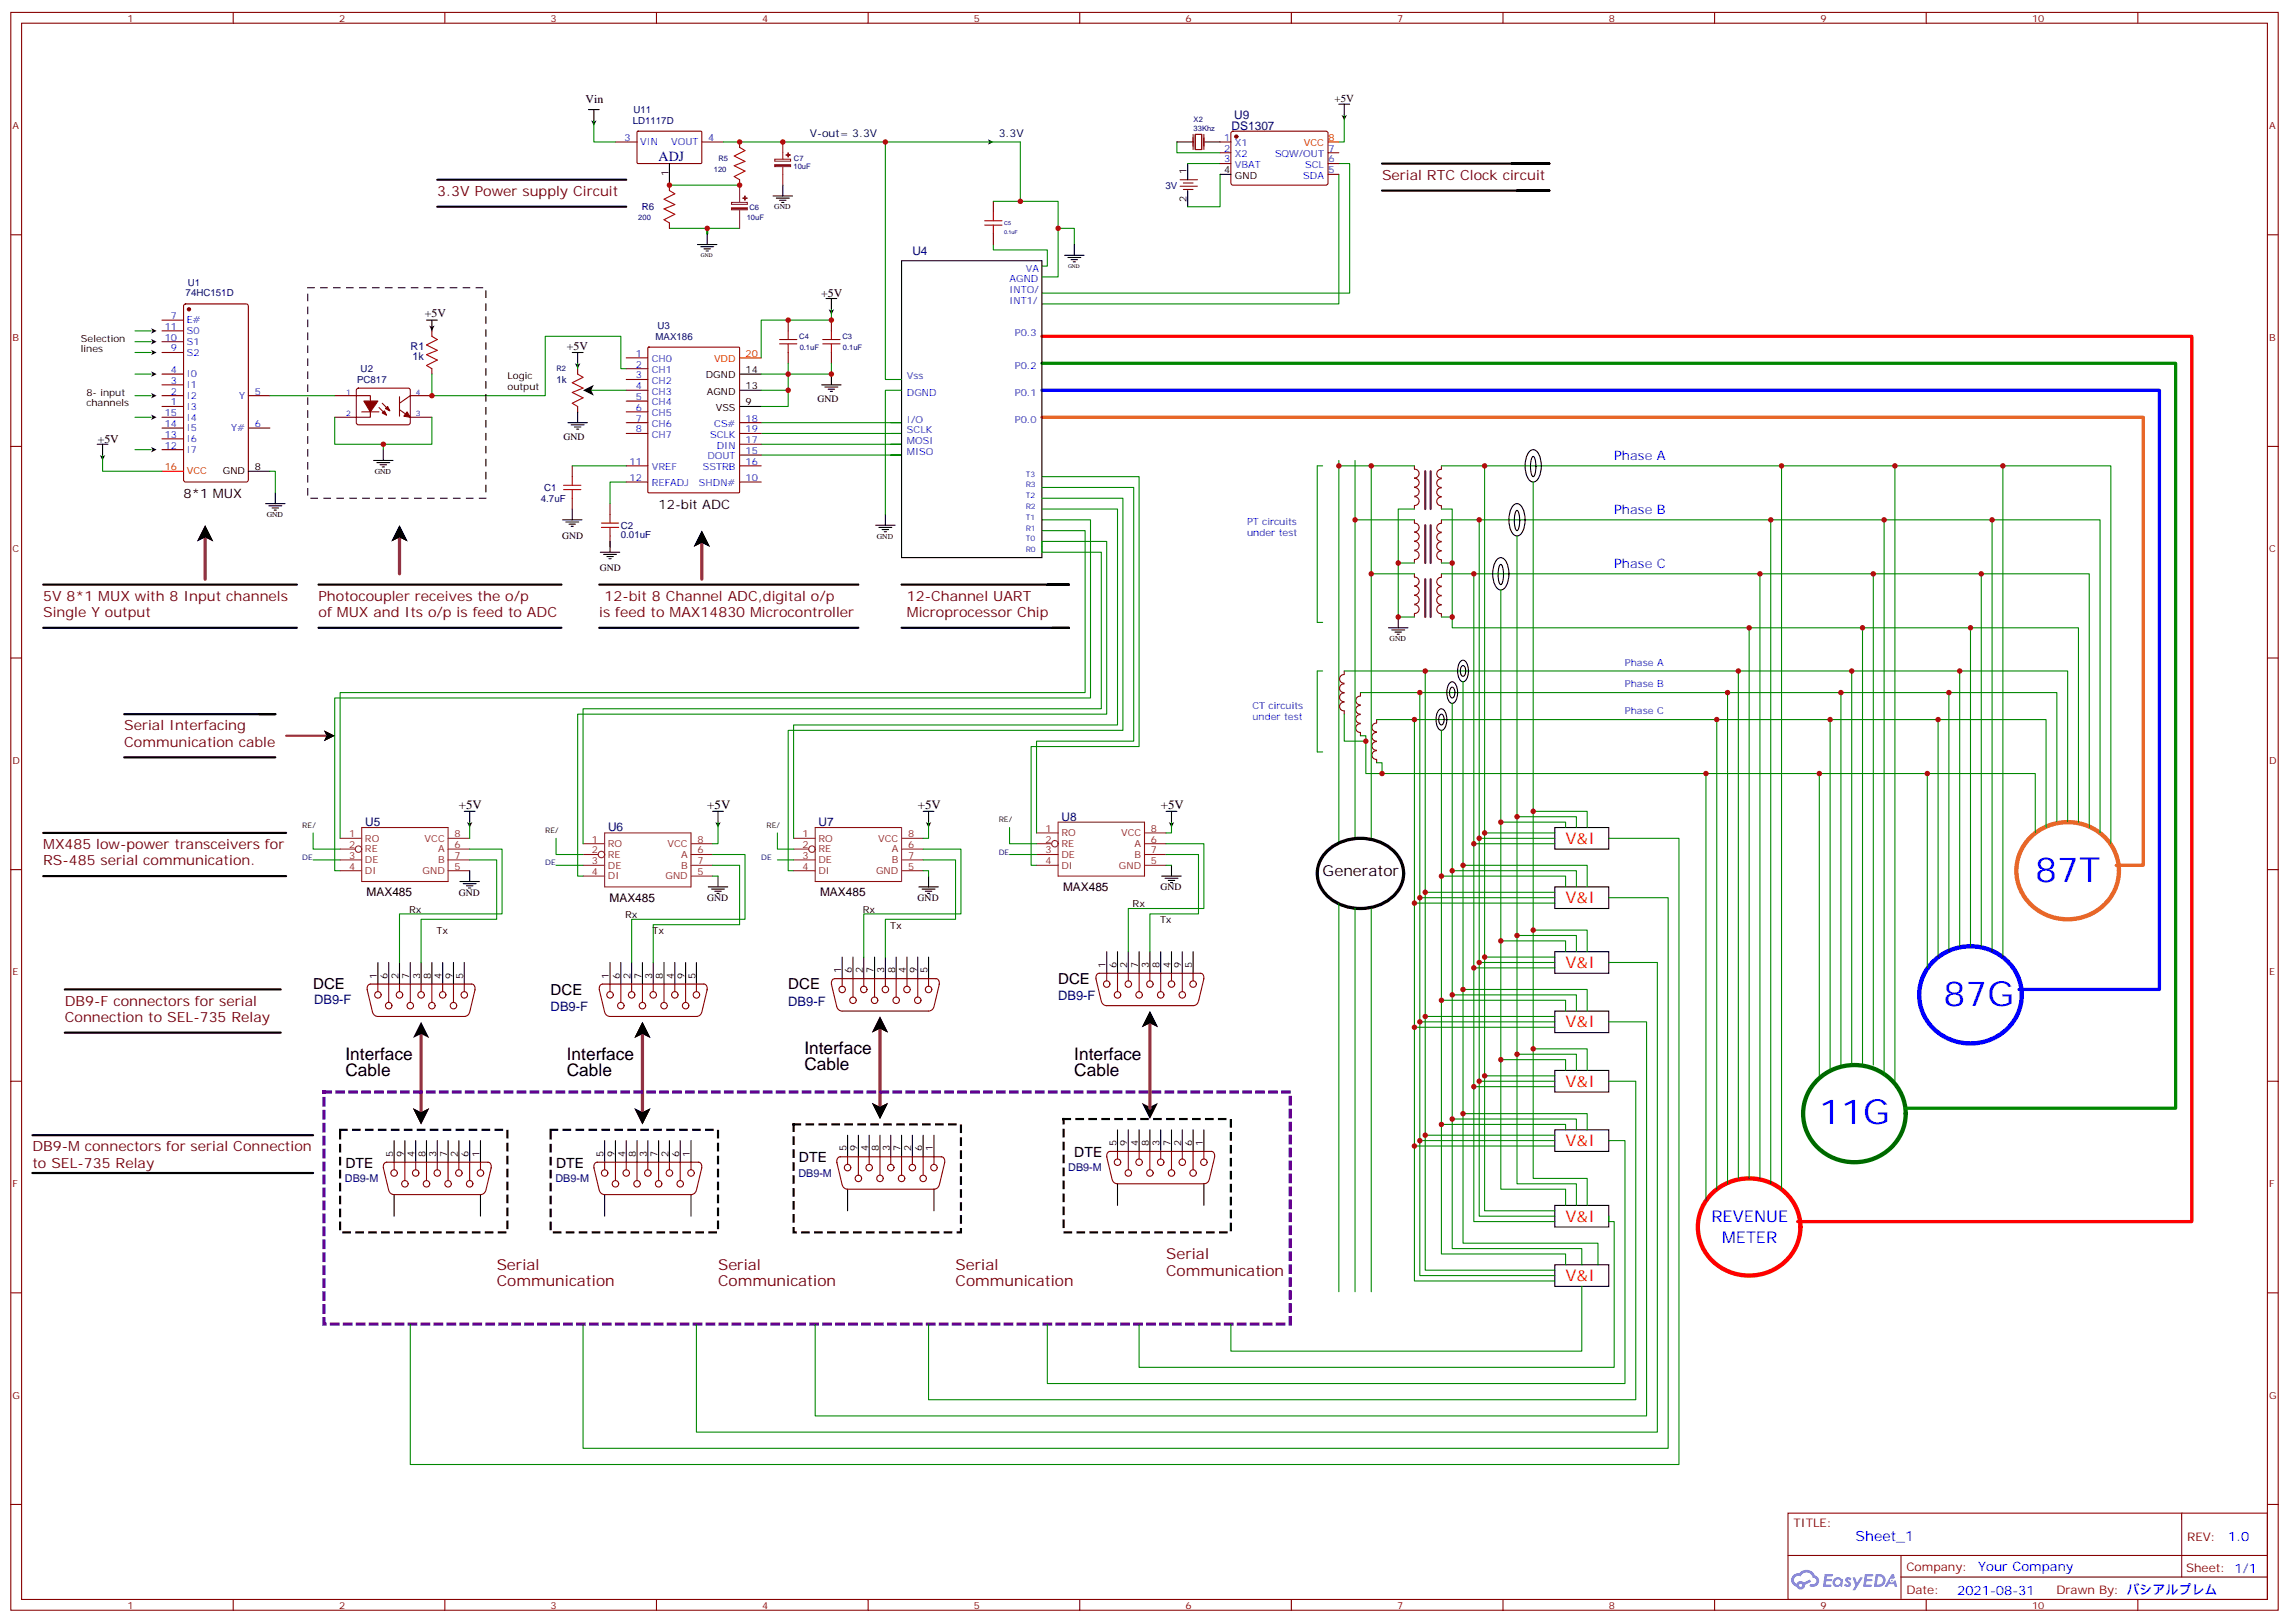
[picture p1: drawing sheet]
<svg xmlns="http://www.w3.org/2000/svg" width="748mm" height="530mm" viewBox="0 0 748 530" stroke-linecap="round" stroke-linejoin="round" font-family="sans-serif">
<defs><g id="words">
<g font-size="11.3" fill="#00f">
<text x="665" y="288">87T</text>
<text x="635" y="328.6">87G</text>
<text x="594.4" y="367.4">11G</text>
</g>
<g font-size="5.6">
<text x="112.9" y="346.3">Interface</text>
<text x="185.2" y="346.3">Interface</text>
<text x="262.8" y="344.5">Interface</text>
<text x="351" y="346.3">Interface</text>
<text x="112.9" y="351.5">Cable</text>
<text x="185.2" y="351.5">Cable</text>
<text x="262.8" y="349.8">Cable</text>
<text x="351" y="351.5">Cable</text>
</g>
<g font-size="5.3" fill="#f03">
<text x="511.5" y="275.7">V&amp;I</text>
<text x="511.5" y="295.1">V&amp;I</text>
<text x="511.5" y="316.3">V&amp;I</text>
<text x="511.5" y="335.7">V&amp;I</text>
<text x="511.5" y="355.1">V&amp;I</text>
<text x="511.5" y="374.5">V&amp;I</text>
<text x="511.5" y="399.2">V&amp;I</text>
<text x="511.5" y="418.6">V&amp;I</text>
</g>
<g font-size="5.3" fill="#00f">
<text x="559.2" y="399.2">REVENUE</text>
<text x="562.7" y="406.2">METER</text>
</g>
<g font-size="4.9">
<text x="432.2" y="286.3">Generator</text>
<text x="102.3" y="323.3">DCE</text>
<text x="257.5" y="323.3">DCE</text>
<text x="345.7" y="321.6">DCE</text>
<text x="179.9" y="325.1">DCE</text>
</g>
<g font-size="4.9" fill="#600">
<text x="381" y="411.5">Serial</text>
<text x="162.3" y="415">Serial</text>
<text x="234.6" y="415">Serial</text>
<text x="312.2" y="415">Serial</text>
<text x="381" y="416.8">Communication</text>
<text x="162.3" y="420.3">Communication</text>
<text x="234.6" y="420.3">Communication</text>
<text x="312.2" y="420.3">Communication</text>
</g>
<text font-size="4.6" fill="#009" x="215.2" y="52.7">ADJ</text>
<g font-size="4.6" fill="#600">
<text x="451.6" y="58.7">Serial RTC Clock circuit</text>
<text x="142.9" y="64">3.3V Power supply Circuit</text>
<text x="14.1" y="196.3">5V 8*1 MUX with 8 Input channels</text>
<text x="104.1" y="196.3">Photocoupler receives the o/p</text>
<text x="197.6" y="196.3">12-bit 8 Channel ADC,digital o/p</text>
<text x="296.3" y="196.3">12-Channel UART</text>
<text x="14.1" y="201.6">Single Y output</text>
<text x="104.1" y="201.6">of MUX and Its o/p is feed to ADC</text>
<text x="195.8" y="201.6">is feed to MAX14830 Microcontroller</text>
<text x="296.3" y="201.6">Microprocessor Chip</text>
<text x="40.6" y="238.7">Serial Interfacing</text>
<text x="40.6" y="243.9">Communication cable</text>
<text x="14.1" y="277.5">MX485 low-power transceivers for</text>
<text x="14.1" y="282.8">RS-485 serial communication.</text>
<text x="21.2" y="328.6">DB9-F connectors for serial</text>
<text x="21.2" y="333.9">Connection to SEL-735 Relay</text>
<text x="10.6" y="376.2">DB9-M connectors for serial Connection</text>
<text x="10.6" y="381.5">to SEL-735 Relay</text>
</g>
<g font-size="4.6">
<text x="112.9" y="381.5">DTE</text>
<text x="181.7" y="381.5">DTE</text>
<text x="261.1" y="379.8">DTE</text>
<text x="351" y="378">DTE</text>
</g>
<text font-size="4.6" fill="#00f" x="606.3" y="503.4">Sheet_1</text>
<g font-size="4.2" fill="#00f">
<text x="527.4" y="150.5">Phase A</text>
<text x="527.4" y="168.1">Phase B</text>
<text x="527.4" y="185.7">Phase C</text>
<text x="728" y="503.7">1.0</text>
<text x="646.4" y="513.2">Your Company</text>
<text x="639.5" y="521">2021-08-31</text>
</g>
<g font-size="4.2">
<text x="60" y="162.8">8*1 MUX</text>
<text x="215.2" y="166.3">12-bit ADC</text>
<text x="149.9" y="264.4">+5V</text>
<text x="231.1" y="264.4">+5V</text>
<text x="299.9" y="264.4">+5V</text>
<text x="379.2" y="264.4">+5V</text>
</g>
<g font-size="4.2" fill="#000080">
<text x="102.6" y="328">DB9-F</text>
<text x="257.5" y="328.6">DB9-F</text>
<text x="345.7" y="326.8">DB9-F</text>
<text x="179.9" y="330.4">DB9-F</text>
</g>
<g font-size="3.9">
<text x="191.3" y="33.5">Vin</text>
<text x="268.3" y="97">+5V</text>
<text x="138.8" y="103.7">+5V</text>
<text x="185.2" y="114.5">+5V</text>
<text x="31.9" y="144.7">+5V</text>
<text x="119.8" y="292.8">MAX485</text>
<text x="268" y="292.8">MAX485</text>
<text x="347.3" y="291.1">MAX485</text>
<text x="199.2" y="294.6">MAX485</text>
</g>
<g font-size="3.9" fill="#000080">
<text x="403.3" y="38.8">U9</text>
<text x="402.4" y="42.3">DS1307</text>
<text x="298.1" y="83.4">U4</text>
<text x="119.3" y="269.9">U5</text>
<text x="267.5" y="269.9">U7</text>
<text x="346.8" y="268.1">U8</text>
<text x="198.7" y="271.6">U6</text>
</g>
<g font-size="3.9" fill="#800">
<text x="586" y="499">TITLE:</text>
<text x="714.6" y="503.7">REV:</text>
<text x="622.9" y="513.2">Company:</text>
<text x="714.2" y="513.8">Sheet: 1/1</text>
<text x="622.9" y="520.9">Date:</text>
<text x="671.9" y="521">Drawn By: バシアルプレム</text>
</g>
<text font-size="3.5" x="436.1" y="33.5">+5V</text>
<g font-size="3.5" fill="#003">
<text x="264.6" y="44.6">V-out= 3.3V</text>
<text x="326.3" y="44.6">3.3V</text>
</g>
<g font-size="3.5" fill="#000080">
<text x="134.2" y="114.3">R1</text>
<text x="134.8" y="117.6">1k</text>
<text x="349.1" y="382.7">DB9-M</text>
<text x="112.7" y="386.3">DB9-M</text>
<text x="181.5" y="386.3">DB9-M</text>
<text x="260.9" y="384.5">DB9-M</text>
</g>
<g font-size="3.2" fill="#800">
<text x="41.6" y="7.1">1</text>
<text x="110.8" y="7.1">2</text>
<text x="179.9" y="7.1">3</text>
<text x="249.1" y="7.1">4</text>
<text x="318.2" y="7.1">5</text>
<text x="387.3" y="7.1">6</text>
<text x="456.5" y="7.1">7</text>
<text x="525.6" y="7.1">8</text>
<text x="594.8" y="7.1">9</text>
<text x="663.9" y="7.1">10</text>
<text x="4.1" y="42.2">A</text>
<text x="741.4" y="42.2">A</text>
<text x="4.1" y="111.3">B</text>
<text x="741.4" y="111.3">B</text>
<text x="4.1" y="180.4">C</text>
<text x="741.4" y="180.4">C</text>
<text x="4.1" y="249.6">D</text>
<text x="741.4" y="249.6">D</text>
<text x="4.1" y="318.7">E</text>
<text x="741.4" y="318.7">E</text>
<text x="4.1" y="387.9">F</text>
<text x="741.4" y="387.9">F</text>
<text x="4.1" y="457">G</text>
<text x="741.4" y="457">G</text>
<text x="41.6" y="525.6">1</text>
<text x="110.8" y="525.6">2</text>
<text x="179.9" y="525.6">3</text>
<text x="249.1" y="525.6">4</text>
<text x="318.2" y="525.6">5</text>
<text x="387.3" y="525.6">6</text>
<text x="456.5" y="525.6">7</text>
<text x="525.6" y="525.6">8</text>
<text x="594.8" y="525.6">9</text>
<text x="663.9" y="525.6">10</text>
</g>
<g font-size="3.2" fill="#000080">
<text x="206.7" y="40.5">LD1117D</text>
<text x="207" y="37">U11</text>
<text x="380.8" y="61.6">3V</text>
<text x="209.7" y="68.7">R6</text>
<text x="61.4" y="93.3">U1</text>
<text x="60.6" y="96.9">74HC151D</text>
<text x="214.9" y="107.5">U3</text>
<text x="214.2" y="111">MAX186</text>
<text x="116.7" y="125.1">PC817</text>
<text x="117.8" y="121.5">U2</text>
<text x="181.8" y="125.1">1k</text>
<text x="177.8" y="160.4">C1</text>
<text x="176.7" y="163.9">4.7uF</text>
<text x="202.8" y="172.8">C2</text>
<text x="202.8" y="175.9">0.01uF</text>
</g>
<g font-size="3.2" fill="#00f">
<text x="204" y="46">3</text>
<text x="209.2" y="47.4">VIN</text>
<text x="219.3" y="47.4">VOUT</text>
<text x="231.4" y="46">4</text>
<text x="400" y="46">1</text>
<text x="403.5" y="47.8">X1</text>
<text x="400" y="49.6">2</text>
<text x="400" y="53.1">3</text>
<text x="403.5" y="51.3">X2</text>
<text x="416.6" y="51.3">SQW/OUT</text>
<text x="434.1" y="53.1">6</text>
<text x="434.1" y="49.6">7</text>
<text x="403.5" y="54.9">VBAT</text>
<text x="425.8" y="58.4">SDA</text>
<text x="426.5" y="54.9">SCL</text>
<text x="434.1" y="56.6">5</text>
<text x="335.1" y="88.7">VA</text>
<text x="329.8" y="95.8">INTO/</text>
<text x="329.8" y="92.3">AGND</text>
<text x="329.8" y="99.3">INT1/</text>
<text x="53.8" y="107.8">11</text>
<text x="55.8" y="104.2">7</text>
<text x="61" y="105.7">E#</text>
<text x="53.8" y="111.3">10</text>
<text x="61" y="112.7">S1</text>
<text x="61" y="109.2">S0</text>
<text x="331.6" y="109.9">P0.3</text>
<text x="55.8" y="114.8">9</text>
<text x="61" y="116.2">S2</text>
<text x="207.7" y="116.6">1</text>
<text x="213" y="118.4">CH0</text>
<text x="55.8" y="125.4">3</text>
<text x="55.8" y="121.9">4</text>
<text x="61" y="123.3">I0</text>
<text x="207.7" y="120.1">2</text>
<text x="207.7" y="123.6">3</text>
<text x="213" y="121.9">CH1</text>
<text x="213" y="125.4">CH2</text>
<text x="296.3" y="124">Vss</text>
<text x="331.6" y="120.5">P0.2</text>
<text x="55.8" y="128.9">2</text>
<text x="61" y="130.4">I2</text>
<text x="61" y="126.8">I1</text>
<text x="78.1" y="130.4">Y</text>
<text x="83.3" y="128.9">5</text>
<text x="207.7" y="127.2">4</text>
<text x="207.7" y="130.7">5</text>
<text x="213" y="128.9">CH3</text>
<text x="296.3" y="129.3">DGND</text>
<text x="331.6" y="129.3">P0.1</text>
<text x="53.8" y="136">15</text>
<text x="55.8" y="132.5">1</text>
<text x="61" y="133.9">I3</text>
<text x="61" y="137.4">I4</text>
<text x="207.7" y="134.2">6</text>
<text x="207.7" y="137.8">7</text>
<text x="213" y="132.5">CH4</text>
<text x="213" y="136">CH5</text>
<text x="243.6" y="137.8">18</text>
<text x="53.8" y="143.1">13</text>
<text x="53.8" y="139.5">14</text>
<text x="61" y="140.9">I5</text>
<text x="75.5" y="140.9">Y#</text>
<text x="83.3" y="139.5">6</text>
<text x="207.7" y="141.3">8</text>
<text x="213" y="139.5">CH6</text>
<text x="213" y="143.1">CH7</text>
<text x="232" y="143.1">SCLK</text>
<text x="233.4" y="139.5">CS#</text>
<text x="243.6" y="141.3">19</text>
<text x="296.3" y="141.6">SCLK</text>
<text x="296.3" y="138.1">I/O</text>
<text x="331.6" y="138.1">P0.0</text>
<text x="53.8" y="146.6">12</text>
<text x="61" y="148">I7</text>
<text x="61" y="144.5">I6</text>
<text x="234.2" y="146.6">DIN</text>
<text x="243.6" y="148.3">15</text>
<text x="243.6" y="144.8">17</text>
<text x="296.3" y="148.7">MISO</text>
<text x="296.3" y="145.2">MOSI</text>
<text x="205.7" y="151.9">11</text>
<text x="213" y="153.6">VREF</text>
<text x="229.7" y="153.6">SSTRB</text>
<text x="231.1" y="150.1">DOUT</text>
<text x="243.6" y="151.9">16</text>
<text x="205.7" y="157.2">12</text>
<text x="213" y="158.9">REFADJ</text>
<text x="228.4" y="158.9">SHDN#</text>
<text x="243.6" y="157.2">10</text>
<text x="407.5" y="171.6">PT circuits</text>
<text x="407.5" y="175.2">under test</text>
<text x="530.9" y="217.5">Phase A</text>
<text x="530.9" y="224.5">Phase B</text>
<text x="409.2" y="231.6">CT circuits</text>
<text x="530.9" y="233.4">Phase C</text>
<text x="409.2" y="235.1">under test</text>
</g>
<g font-size="3.2" fill="#f00">
<text x="426" y="47.8">VCC</text>
<text x="434.1" y="46">8</text>
<text x="233.3" y="118.4">VDD</text>
<text x="243.6" y="116.6">20</text>
<text x="53.8" y="153.6">16</text>
<text x="61" y="155">VCC</text>
</g>
<g font-size="3.2">
<text x="218.4" y="57.6" transform="rotate(-90 218.4 57.6)">1</text>
<text x="387.7" y="57" transform="rotate(-90 387.7 57)">1</text>
<text x="400" y="56.6">4</text>
<text x="403.5" y="58.4">GND</text>
<text x="387.7" y="66" transform="rotate(-90 387.7 66)">2</text>
<text x="26.5" y="111.7">Selection</text>
<text x="26.5" y="115.2">lines</text>
<text x="165.8" y="124">Logic</text>
<text x="230.6" y="123.6">DGND</text>
<text x="243.6" y="121.9">14</text>
<text x="28.2" y="129.3">8- input</text>
<text x="165.8" y="127.5">output</text>
<text x="230.9" y="128.9">AGND</text>
<text x="243.6" y="127.2">13</text>
<text x="267.1" y="131.4">GND</text>
<text x="28.2" y="132.8">channels</text>
<text x="233.8" y="134.2">VSS</text>
<text x="243.6" y="132.5">9</text>
<text x="184.1" y="143.8">GND</text>
<text x="72.8" y="155">GND</text>
<text x="83.3" y="153.6">8</text>
<text x="183.7" y="176.1">GND</text>
<text x="196" y="186.7">GND</text>
<text x="149.9" y="292.7">GND</text>
<text x="379.2" y="290.9">GND</text>
<text x="133.7" y="298.2">Rx</text>
<text x="204.3" y="299.9">Rx</text>
<text x="231" y="294.4">GND</text>
<text x="281.9" y="298.2">Rx</text>
<text x="299.8" y="294.4">GND</text>
<text x="370.1" y="296.4">Rx</text>
<text x="142.6" y="305.2">Tx</text>
<text x="213.2" y="305.2">Tx</text>
<text x="290.8" y="303.5">Tx</text>
<text x="379" y="301.7">Tx</text>
<text x="361.2" y="316.3" transform="rotate(-90 361.2 316.3)">1</text>
<text x="364.8" y="316.3" transform="rotate(-90 364.8 316.3)">6</text>
<text x="368.3" y="316.3" transform="rotate(-90 368.3 316.3)">2</text>
<text x="371.8" y="316.3" transform="rotate(-90 371.8 316.3)">7</text>
<text x="375.4" y="316.3" transform="rotate(-90 375.4 316.3)">3</text>
<text x="378.9" y="316.3" transform="rotate(-90 378.9 316.3)">8</text>
<text x="382.4" y="316.3" transform="rotate(-90 382.4 316.3)">4</text>
<text x="385.9" y="316.3" transform="rotate(-90 385.9 316.3)">9</text>
<text x="389.5" y="316.3" transform="rotate(-90 389.5 316.3)">5</text>
<text x="123.1" y="319.8" transform="rotate(-90 123.1 319.8)">1</text>
<text x="126.6" y="319.8" transform="rotate(-90 126.6 319.8)">6</text>
<text x="130.2" y="319.8" transform="rotate(-90 130.2 319.8)">2</text>
<text x="133.7" y="319.8" transform="rotate(-90 133.7 319.8)">7</text>
<text x="137.2" y="319.8" transform="rotate(-90 137.2 319.8)">3</text>
<text x="140.8" y="319.8" transform="rotate(-90 140.8 319.8)">8</text>
<text x="144.3" y="319.8" transform="rotate(-90 144.3 319.8)">4</text>
<text x="147.8" y="319.8" transform="rotate(-90 147.8 319.8)">9</text>
<text x="151.3" y="319.8" transform="rotate(-90 151.3 319.8)">5</text>
<text x="199" y="319.8" transform="rotate(-90 199 319.8)">1</text>
<text x="202.5" y="319.8" transform="rotate(-90 202.5 319.8)">6</text>
<text x="206" y="319.8" transform="rotate(-90 206 319.8)">2</text>
<text x="209.5" y="319.8" transform="rotate(-90 209.5 319.8)">7</text>
<text x="213.1" y="319.8" transform="rotate(-90 213.1 319.8)">3</text>
<text x="216.6" y="319.8" transform="rotate(-90 216.6 319.8)">8</text>
<text x="220.1" y="319.8" transform="rotate(-90 220.1 319.8)">4</text>
<text x="223.7" y="319.8" transform="rotate(-90 223.7 319.8)">9</text>
<text x="227.2" y="319.8" transform="rotate(-90 227.2 319.8)">5</text>
<text x="274.8" y="318" transform="rotate(-90 274.8 318)">1</text>
<text x="278.3" y="318" transform="rotate(-90 278.3 318)">6</text>
<text x="281.9" y="318" transform="rotate(-90 281.9 318)">2</text>
<text x="285.4" y="318" transform="rotate(-90 285.4 318)">7</text>
<text x="288.9" y="318" transform="rotate(-90 288.9 318)">3</text>
<text x="292.5" y="318" transform="rotate(-90 292.5 318)">8</text>
<text x="296" y="318" transform="rotate(-90 296 318)">4</text>
<text x="299.5" y="318" transform="rotate(-90 299.5 318)">9</text>
<text x="303" y="318" transform="rotate(-90 303 318)">5</text>
<text x="276.6" y="376.2" transform="rotate(-90 276.6 376.2)">5</text>
<text x="280.1" y="376.2" transform="rotate(-90 280.1 376.2)">9</text>
<text x="283.6" y="376.2" transform="rotate(-90 283.6 376.2)">4</text>
<text x="287.2" y="376.2" transform="rotate(-90 287.2 376.2)">8</text>
<text x="290.7" y="376.2" transform="rotate(-90 290.7 376.2)">3</text>
<text x="294.2" y="376.2" transform="rotate(-90 294.2 376.2)">7</text>
<text x="297.7" y="376.2" transform="rotate(-90 297.7 376.2)">2</text>
<text x="301.3" y="376.2" transform="rotate(-90 301.3 376.2)">6</text>
<text x="304.8" y="376.2" transform="rotate(-90 304.8 376.2)">1</text>
<text x="364.8" y="374.5" transform="rotate(-90 364.8 374.5)">5</text>
<text x="368.3" y="374.5" transform="rotate(-90 368.3 374.5)">9</text>
<text x="371.8" y="374.5" transform="rotate(-90 371.8 374.5)">4</text>
<text x="375.4" y="374.5" transform="rotate(-90 375.4 374.5)">8</text>
<text x="378.9" y="374.5" transform="rotate(-90 378.9 374.5)">3</text>
<text x="382.4" y="374.5" transform="rotate(-90 382.4 374.5)">7</text>
<text x="385.9" y="374.5" transform="rotate(-90 385.9 374.5)">2</text>
<text x="389.5" y="374.5" transform="rotate(-90 389.5 374.5)">6</text>
<text x="393" y="374.5" transform="rotate(-90 393 374.5)">1</text>
<text x="128.4" y="378" transform="rotate(-90 128.4 378)">5</text>
<text x="131.9" y="378" transform="rotate(-90 131.9 378)">9</text>
<text x="135.5" y="378" transform="rotate(-90 135.5 378)">4</text>
<text x="139" y="378" transform="rotate(-90 139 378)">8</text>
<text x="142.5" y="378" transform="rotate(-90 142.5 378)">3</text>
<text x="146" y="378" transform="rotate(-90 146 378)">7</text>
<text x="149.6" y="378" transform="rotate(-90 149.6 378)">2</text>
<text x="153.1" y="378" transform="rotate(-90 153.1 378)">6</text>
<text x="156.6" y="378" transform="rotate(-90 156.6 378)">1</text>
<text x="197.2" y="378" transform="rotate(-90 197.2 378)">5</text>
<text x="200.7" y="378" transform="rotate(-90 200.7 378)">9</text>
<text x="204.3" y="378" transform="rotate(-90 204.3 378)">4</text>
<text x="207.8" y="378" transform="rotate(-90 207.8 378)">8</text>
<text x="211.3" y="378" transform="rotate(-90 211.3 378)">3</text>
<text x="214.8" y="378" transform="rotate(-90 214.8 378)">7</text>
<text x="218.4" y="378" transform="rotate(-90 218.4 378)">2</text>
<text x="221.9" y="378" transform="rotate(-90 221.9 378)">6</text>
<text x="225.4" y="378" transform="rotate(-90 225.4 378)">1</text>
</g>
<g font-size="3.2" fill="#8d2323">
<text x="114" y="273.6">1</text>
<text x="119.2" y="275">RO</text>
<text x="138.7" y="275">VCC</text>
<text x="148.5" y="273.6">8</text>
<text x="193.4" y="275.3">1</text>
<text x="227.9" y="275.3">8</text>
<text x="262.2" y="273.6">1</text>
<text x="267.4" y="275">RO</text>
<text x="286.9" y="275">VCC</text>
<text x="296.7" y="273.6">8</text>
<text x="341.6" y="271.8">1</text>
<text x="341.6" y="275.3">2</text>
<text x="346.8" y="273.2">RO</text>
<text x="366.3" y="273.2">VCC</text>
<text x="376.1" y="275.3">6</text>
<text x="376.1" y="271.8">8</text>
<text x="114" y="277.1">2</text>
<text x="114" y="280.6">3</text>
<text x="119.2" y="278.5">RE</text>
<text x="143.2" y="278.5">A</text>
<text x="148.5" y="277.1">6</text>
<text x="148.5" y="280.6">7</text>
<text x="193.4" y="278.9">2</text>
<text x="198.6" y="276.8">RO</text>
<text x="198.6" y="280.3">RE</text>
<text x="218.1" y="276.8">VCC</text>
<text x="222.5" y="280.3">A</text>
<text x="227.9" y="278.9">6</text>
<text x="262.2" y="277.1">2</text>
<text x="262.2" y="280.6">3</text>
<text x="267.4" y="278.5">RE</text>
<text x="291.3" y="278.5">A</text>
<text x="296.7" y="277.1">6</text>
<text x="296.7" y="280.6">7</text>
<text x="341.6" y="278.9">3</text>
<text x="346.8" y="276.8">RE</text>
<text x="346.8" y="280.3">DE</text>
<text x="370.7" y="280.3">B</text>
<text x="370.7" y="276.8">A</text>
<text x="376.1" y="278.9">7</text>
<text x="114" y="284.2">4</text>
<text x="119.2" y="282">DE</text>
<text x="119.2" y="285.6">DI</text>
<text x="138.1" y="285.6">GND</text>
<text x="143.2" y="282">B</text>
<text x="148.5" y="284.2">5</text>
<text x="193.4" y="282.4">3</text>
<text x="193.4" y="285.9">4</text>
<text x="198.6" y="283.8">DE</text>
<text x="198.6" y="287.3">DI</text>
<text x="217.4" y="287.3">GND</text>
<text x="222.5" y="283.8">B</text>
<text x="227.9" y="285.9">5</text>
<text x="227.9" y="282.4">7</text>
<text x="262.2" y="284.2">4</text>
<text x="267.4" y="282">DE</text>
<text x="267.4" y="285.6">DI</text>
<text x="286.2" y="285.6">GND</text>
<text x="291.3" y="282">B</text>
<text x="296.7" y="284.2">5</text>
<text x="341.6" y="282.4">4</text>
<text x="346.8" y="283.8">DI</text>
<text x="365.6" y="283.8">GND</text>
<text x="376.1" y="282.4">5</text>
</g>
<g font-size="2.5" fill="#000080">
<text x="390" y="39.8">X2</text>
<text x="390" y="42.9">33Khz</text>
<text x="234.7" y="52.6">R5</text>
<text x="259.4" y="52.6">C7</text>
<text x="233.2" y="56.1">120</text>
<text x="259.3" y="55.2">10uF</text>
<text x="208.5" y="72">200</text>
<text x="244" y="72">10uF</text>
<text x="244.9" y="68.7">C6</text>
<text x="261.2" y="110.8">C4</text>
<text x="275.3" y="110.8">C3</text>
<text x="261.3" y="114.3">0.1uF</text>
<text x="275.4" y="114.3">0.1uF</text>
<text x="181.8" y="121.4">R2</text>
</g>
<g font-size="2.5">
<text x="253" y="68.4">GND</text>
<text x="122.4" y="154.9">GND</text>
<text x="87.2" y="169">GND</text>
<text x="286.5" y="176">GND</text>
<text x="454" y="209.4">GND</text>
<text x="326.3" y="268.6">RE/</text>
<text x="98.8" y="270.4">RE/</text>
<text x="178.2" y="272.2">RE/</text>
<text x="250.5" y="270.4">RE/</text>
</g>
<g font-size="2.5" fill="#00f">
<text x="113.1" y="128.9">1</text>
<text x="135.8" y="128.9">4</text>
<text x="113.1" y="136">2</text>
<text x="135.8" y="136">3</text>
<text x="335.1" y="155.8">T3</text>
<text x="335.1" y="159.3">R3</text>
<text x="335.1" y="162.8">T2</text>
<text x="335.1" y="166.3">R2</text>
<text x="335.1" y="169.9">T1</text>
<text x="335.1" y="173.4">R1</text>
<text x="335.1" y="176.9">T0</text>
<text x="335.1" y="180.4">R0</text>
</g>
<g font-size="2.5" fill="#006">
<text x="98.8" y="281">DE</text>
<text x="248.7" y="281">DE</text>
<text x="326.3" y="279.2">DE</text>
<text x="178.2" y="282.8">DE</text>
</g>
<g font-size="1.8" fill="#000080">
<text x="328.1" y="76.3">0.1uF</text>
<text x="328.1" y="73.5">C5</text>
</g>
<g font-size="1.8">
<text x="229" y="84">GND</text>
<text x="349" y="87.6">GND</text>
</g>
</g></defs>
<g fill="none" stroke="#870000" stroke-width=".35">
<path d="M3.5 4.1h740.9v522.1h-740.9zM7.1 7.6h733.7v515h-733.7zM76.2 4.1v3.5M145.3 4.1v3.5M214.5 4.1v3.5M283.6 4.1v3.5M352.8 4.1v3.5M421.9 4.1v3.5M491.1 4.1v3.5M560.2 4.1v3.5M629.4 4.1v3.5M698.5 4.1v3.5"/>
<path d="M3.5 76.7h3.6M740.8 76.7h3.6M3.5 145.9h3.6M740.8 145.9h3.6M3.5 215h3.6M740.8 215h3.6M3.5 284.2h3.6M740.8 284.2h3.6M3.5 353.3h3.6M740.8 353.3h3.6M3.5 422.5h3.6M740.8 422.5h3.6"/>
<path d="M3.5 491.6h3.6M584.2 494.4h156.6v28.2h-156.6zM712.8 494.4v20.9M740.8 491.6h3.6M584.2 508.3h156.5M621.1 515.3h119.6M621.1 508.3v14.1M76.2 522.6v3.6M145.3 522.6v3.6M214.5 522.6v3.6M283.6 522.6v3.6M352.8 522.6v3.6"/>
<path d="M421.9 522.6v3.6M491.1 522.6v3.6M560.2 522.6v3.6M629.4 522.6v3.6M698.5 522.6v3.6"/>
</g>
<g fill="#5487ff">
<path d="M603.2 515.6a1.22 1.22 0 0 1 1.7 .3l-.4 .5a.47 .47 0 0 0-.3-.4 .47 .47 0 0 0-.5 .2l.1 .3a1.14 1.14 0 0 1 .8 1.7 1.14 1.14 0 0 1-1.9 0l-.2-.2 .5-.5 .7 .4a.29 .29 0 0 0 .3-.3 .29 .29 0 0 0-.2-.3 1.04 1.04 0 0 1-.6-1.7z"/>
<path d="M596.2 514.3l2.7 .2-.2 .5-1.8 .1-.1 .8h1.5l.3 .4-.3 .4h-1.6l-.2 1.1h1.7l.2 .3-.2 .3-2.6 .1z"/>
<path d="M609.3 514.3l2.7 .2-.1 .5-1.8 .1-.2 .8h1.6l.3 .4-.4 .4h-1.6l-.1 1.1h1.7l.2 .3-.2 .3-2.7 .1z"/>
<path d="M618.1 514.4h.7l.3 1.2-.6 .3a.69 .69 0 0 0-1 .3 .69 .69 0 0 0 .4 1 .69 .69 0 0 0 .9-.7l.5-.2 .6 2.2h-.8l-.3-.9h-1.7l-.5 .9h-.8z"/>
<path d="M605.3 515.4h.8l.6 1.8 1.1-1.8h.9l-2.6 4.2h-.8l.9-1.5z"/>
<path d="M612.9 514.4l-.6 4.1h1.3a2.11 2.11 0 0 0 2.5-2.1 2.11 2.11 0 0 0-2.5-2zM613.6 515.1a1.43 1.43 0 0 1 1.6 1.6 1.43 1.43 0 0 1-2 1.1z"/>
<path d="M599.2 516a1.54 1.54 0 0 0-.1 2.1 1.54 1.54 0 0 0 2.1 .2l.7 .2 .3-2.3-.6-.3a1.49 1.49 0 0 0-2.4 .1zM599.4 517a.95 .95 0 0 1 1.9 0 .95 .95 0 0 1-1.9 0z"/>
<path d="M585.9 514.7a2.18 2.18 0 0 0 1.1 3.7 1.44 1.44 0 0 0 1.6 1 1.44 1.44 0 0 0 1.2-1.5l2-1-.5-.8-1.9 1a1.47 1.47 0 0 0-2.4 .4 1.39 1.39 0 0 1-.7-1.9 1.39 1.39 0 0 1 2-.5 2.12 2.12 0 0 1 2.2-1.3 2.12 2.12 0 0 1 1.9 1.7 1.14 1.14 0 0 1 1 1.4 1.14 1.14 0 0 1-1.6 .8 .43 .43 0 0 0-.5 .3 .43 .43 0 0 0 .4 .5 1.98 1.98 0 0 0 2.5-1.2 1.98 1.98 0 0 0-1.2-2.5 3.1 3.1 0 0 0-5.3-.7l-.9 .1zM587.8 518a.55 .55 0 0 1 1.1 0 .55 .55 0 0 1-1.1 0z"/>
<circle cx="618.1" cy="516.5" r=".26"/>
</g>
<path d="M663.7 273.3a17.1 17.1 0 0 1 28.3 8 16.3 16.3 0 0 1-19.8 18.8 15.6 15.6 0 0 1-12.6-10.8 15.6 15.6 0 0 1 4.1-16z" fill="none" stroke="#f90" stroke-width="1.4"/>
<path d="M594 352.7a17.1 17.1 0 0 1 28.3 8 16.3 16.3 0 0 1-19.8 18.7 15.6 15.6 0 0 1-12.6-10.7 15.6 15.6 0 0 1 4.1-16z" fill="none" stroke="#060" stroke-width="1.4"/>
<path d="M632 313.9a17.1 17.1 0 0 1 28.2 8 16.3 16.3 0 0 1-19.8 18.7 15.6 15.6 0 0 1-12.6-10.7 15.6 15.6 0 0 1 4.2-16z" fill="none" stroke="#00f" stroke-width="1.4"/>
<path d="M559.7 389.7a17.1 17.1 0 0 1 28.2 8 16.3 16.3 0 0 1-19.8 18.8 15.6 15.6 0 0 1-12.6-10.8 15.6 15.6 0 0 1 4.2-16z" fill="none" stroke="#f00" stroke-width="1.4"/>
<g fill="none" stroke="#008700" stroke-width=".35">
<path d="M194 39.3v7.1h7.1M439.2 37.6v8.8h-1.8M236.4 46.4h97v19.4M289.3 46.4v77.6h5.3M384.5 46.4v3.5h14.1M388.1 53.4h10.5M398.6 57v10.6h-10.5M437.4 53.4h3.6v42.4h-100.6M437.4 57v42.3h-97M218.7 74.6h23M218.7 60.5h23M324.6 79.9v1.8h17.6v5.3h-1.8"/>
<path d="M324.6 65.8h21.1v24.7h-5.3M345.7 74.6h5.3v5.3M44.1 115.2h5.3M44.1 108.1h5.3M44.1 111.7h5.3M188.7 118.7v1.8M257.5 118.7v3.5h-8.8M271.6 101.1v3.5h-22.9v12.3M271.6 118.7v3.5h-14.1v5.3h-8.8M44.1 122.2h5.3M44.1 129.3h5.3M44.1 136.3h5.3"/>
<path d="M88.2 129.3h21.2M109.4 136.3v8.9h31.7v-8.9M192.3 127.5h12.3M204.6 120.5h-1.8v-10.6h-24.6v19.4h-37.1v-7.1M248.7 138.1h45.9h-3.6M257.5 127.5v5.3h-8.8M294.6 127.5h-5.3v40.6M33.5 148.7v5.3h19.4M44.1 146.9h5.3M88.2 154h1.8v7M125.2 145.2v1.7M187 152.2h17.6"/>
<path d="M204.6 157.5h-5.3v7.1M248.7 148.7h45.9h-3.6M248.7 145.2h45.9h-3.6M248.7 141.6h45.9h-3.6M340.4 155.8h31.8v88.1h-35.3v38.9h1.8M340.4 159.3h30v82.9h-31.7v30M432.2 152.2h-1.8v51.2h1.8M437.4 150.5v1.7h24.7M437.4 152.2v123.5M442.7 150.5v123.4M448 152.2v121.7M471 152.2h218.7v123.5"/>
<path d="M485.1 152.2v243.4h22.9M500.9 157.5v227.6h17.7v8.8M582.1 152.2v236.4M619.1 152.2v201.1M654.4 152.2v160.5M340.4 173.4h14.1v52.9h-243.4v47.6M340.4 169.9h15.9v58.2h-246.9v56.4h1.7M340.4 162.8h26.5v75.9h-109.4v45.8h1.8M340.4 166.3h24.7v70.6h-105.8v37M442.7 169.9h19.4M462.1 166.3h-5.3v35.3h5.3M471 169.9h215.2v102.3"/>
<path d="M471 166.3h3.5v17.7M483.3 169.9v227.5h24.7M495.7 175.2v211.6h19.4v7.1M578.6 169.9v216.9M615.6 169.9v181.6M650.9 169.9v141.1M448 187.5h14.1M456.8 184h5.3M471 184h3.5v21.1h204.6v63.5M471 187.5h211.6v82.9M481.5 187.5v211.7h26.5M490.4 192.8v195.8h21.1v5.3"/>
<path d="M575 187.5v197.6M612.1 187.5v160.5M647.3 187.5v121.7M432.2 219.3h-1.8v26.4h1.8M439.2 219.3h236.4v49.3M465.7 219.3v195.7h42.3M471 201.6h3.5M568 219.3v165.8M571.5 205.1v180M605 219.3v128.7M608.5 205.1v142.9M640.3 219.3v89.9"/>
<path d="M643.8 205.1v104.1M439.2 233.4v8.8h7.1v-1.8h-1.8M444.5 226.3h227.5v42.3M449.8 235.1h218.7v35.3M462.1 235.1v183.5h45.9M463.9 226.3v190.5h44.1M471 238.7v171.1h40.5v3.5M474.5 229.8v178.2h42.3v5.3M478 222.8v183.4h44.1v7.1M560.9 235.1v153.5M564.4 226.3v160.5M598 235.1v114.7"/>
<path d="M601.5 226.3v121.7M633.2 235.1v77.6M636.8 226.3v84.7M446.3 242.2v10.6h5.3M449.8 249.2h1.8v3.6h213.4v19.4M557.4 252.8v139.3M594.4 252.8v98.7M629.7 252.8v63.5M102.3 272.2v5.3h8.8M153.5 277.5h10.5v21.1h-33.5v15.9M153.5 268.6v5.3M181.7 273.9v5.3h8.8"/>
<path d="M190.5 275.7v-44.1h169.3v-51.2h-19.4v-3.5h21.2v56.5h-172.9v52.9h1.8M232.8 279.2h10.6v21.2h-37v14.1M234.6 268.6v7.1h-1.8M254 272.2v5.3h5.3M301.6 277.5h12.4v21.1h-31.8v14.1M303.4 268.6v5.3h-1.8M329.8 270.4v5.3h8.9M329.8 279.2h8.9M381 279.2h10.6v19.4h-15.9v12.4M381 275.7h12.3v21.2h-24.6v14.1M382.8 268.6v3.6h-1.8M481.5 275.7h26.5"/>
<path d="M483.3 273.9h24.7M485.1 272.2h22.9M490.4 268.6h21.1v1.8M495.7 266.9h19.4v3.5M500.9 265.1h17.7v5.3M525.6 273.9h23v204.6h-414.5v-45.8M102.3 281h8.8M153.5 281h8.8v19.4h-24.7v14.1M181.7 282.8h8.8M232.8 282.8h8.9v19.4h-28.3v12.3M232.8 286.3h1.8M254 281h5.3"/>
<path d="M301.6 284.5h1.8v1.8M301.6 281h10.6v19.4h-22.9v12.3M381 282.8h1.8M437.4 295.1v127M442.7 296.9v125.2M448 296.9v125.2M462.1 295.1h45.9M463.9 293.3h44.1M465.7 291.6h42.3M471 286.3h40.5v3.5M474.5 284.5h40.6v5.3M478 282.8h40.6v7"/>
<path d="M525.6 293.3h19.4v180h-354.5v-40.6M481.5 316.3h26.5M483.3 314.5h24.7M485.1 312.7h22.9M490.4 307.4h21.1v3.6M495.7 305.7h19.4v5.3M500.9 303.9h17.7v7.1M525.6 314.5h15.9v153.5h-314v-35.3M462.1 335.7h45.9M463.9 333.9h44.1M465.7 332.1h42.3M471 326.8h40.5v3.6"/>
<path d="M474.5 325.1h40.6v5.3M478 323.3h40.6v7.1M525.6 333.9h12.4v128.8h-271.7v-30M481.5 355.1h26.5M483.3 353.3h24.7M485.1 351.5h22.9M490.4 346.3h21.1v3.5M495.7 344.5h19.4v5.3M500.9 342.7h17.7v7.1M525.6 353.3h8.9v104.1h-231.1v-24.7M462.1 374.5h45.9M463.9 372.7h44.1"/>
<path d="M465.7 370.9h42.3M471 367.4h40.5v1.8M474.5 365.7h40.6v3.5M478 363.9h40.6v5.3M525.6 372.7h5.3v79.4h-188.7v-19.4M525.6 397.4v1.8h1.8v47.6h-155.2v-14.1M516.8 420.3v21.2h-114.6v-8.8"/>
</g>
<g fill="none" stroke="#870000" stroke-width=".35">
<path d="M201.1 46.4h7M208.2 43l.3-.1h20.6l.2 .3-.1 10.1-.2 .1h-20.7l-.2-.3zM229.3 46.4h7.1M241.7 46.4v1.8M241.7 58.7v1.8M385.6 58.7h5.6M386.6 59.8h3.2M398.6 46.4h3.6M398.6 49.9h3.6M398.6 53.4h3.6M402.4 43.1l.5-.2h30.6l.4 .7v16.5l-.7 .4-30.6-.1-.4-.6v-16.2zM433.9 49.9h3.5"/>
<path d="M433.9 53.4h3.5M433.9 57h3.5M218.7 60.5v1.8M218.7 72.8v1.8M324.6 65.8v3.5M324.6 76.4v3.5M385.6 60.9h5.6M386.6 61.9h3.2M60.2 99.5l.5-.2h19.7l.7 .4v57.1l-.4 .7h-20l-.7-.4v-57.1zM52.9 104.6h7.1M52.9 115.2h7.1M52.9 111.7h7.1"/>
<path d="M52.9 108.1h7.1M141.1 108.1v1.8M204.6 116.9h7.1M211.7 113.6l.3-.2h29.3l.3 .2 .1 47.1-.2 .3h-29.5l-.3-.1zM257.5 104.6v3.5M257.5 115.2v3.5M271.6 104.6v3.5M271.6 115.2v3.5M52.9 129.3h7.1M52.9 136.3h7.1M52.9 132.8h7.1M52.9 125.8h7.1"/>
<path d="M52.9 122.2h7.1M52.9 139.9h7.1M81.1 129.3h7.1M81.1 139.9h7.1M109.4 129.3h11.6v7h-11.6M116.7 127l.4-.2 16.5 .1 .5 .6-.1 10.9-.7 .4h-16.5l-.4-.7v-10.6zM118.2 134.6h5.6M123.8 133.2l2.5 2.4M124.9 131.8l2.5 2.4M130.5 133.9l3.6 2.4h7M130.5 129.6v6.4M141.1 129.3h-7l-3.6 2.5"/>
<path d="M141.1 120.5v1.7M188.7 120.5v1.7M188.7 132.8v1.8M204.6 120.5h7.1M204.6 124h7.1M204.6 127.5h7.1M204.6 131.1h7.1M204.6 134.6h7.1M204.6 138.1h7.1M241.7 138.1h7M52.9 146.9h7.1M52.9 143.4h7.1"/>
<path d="M187 152.2v3.6M204.6 141.6h7.1M204.6 157.5h7.1M204.6 152.2h7.1M241.7 141.6h7M241.7 157.5h7M241.7 152.2h7M241.7 148.7h7M241.7 145.2h7M462.1 152.2l.1 1.1a1.41 1.41 0 0 1 1.5 1.4 1.41 1.41 0 0 1-1.5 1.4M462.2 156.3a1.41 1.41 0 0 1 1.5 1.4 1.41 1.41 0 0 1-1.5 1.4M462.2 159.3a1.41 1.41 0 0 1 1.5 1.4 1.41 1.41 0 0 1-1.5 1.4"/>
<path d="M470.9 159.4a1.41 1.41 0 0 0-1.5 1.4 1.41 1.41 0 0 0 1.5 1.4M470.9 156.4a1.41 1.41 0 0 0-1.5 1.5 1.41 1.41 0 0 0 1.5 1.4M470.9 153.4a1.41 1.41 0 0 0-1.5 1.4 1.41 1.41 0 0 0 1.5 1.4M471 152.2v1.1M187 162.8v3.5M199.3 164.6v3.5M199.3 175.2v3.5M462.1 165.3v1M462.1 169.9v1M462.2 171a1.41 1.41 0 0 1 1.5 1.4 1.41 1.41 0 0 1-1.5 1.4M462.2 162.3a1.41 1.41 0 0 1 1.5 1.5 1.41 1.41 0 0 1-1.5 1.4M462.2 180a1.41 1.41 0 0 1 1.5 1.4 1.41 1.41 0 0 1-1.5 1.4"/>
<path d="M462.2 174a1.41 1.41 0 0 1 1.5 1.4 1.41 1.41 0 0 1-1.5 1.4M462.2 176.9a1.41 1.41 0 0 1 1.5 1.4 1.41 1.41 0 0 1-1.5 1.5M470.9 177.1a1.41 1.41 0 0 0-1.5 1.4 1.41 1.41 0 0 0 1.5 1.4M470.9 174.1a1.41 1.41 0 0 0-1.5 1.4 1.41 1.41 0 0 0 1.5 1.4M470.9 162.4a1.41 1.41 0 0 0-1.5 1.4 1.41 1.41 0 0 0 1.5 1.4M470.9 171a1.41 1.41 0 0 0-1.5 1.4 1.41 1.41 0 0 0 1.5 1.4M471 165.3v1M471 169.9v1M462.1 182.9v1.1M462.1 187.5v1.1M462.2 188.6a1.41 1.41 0 0 1 1.5 1.4 1.41 1.41 0 0 1-1.5 1.4M462.2 197.6a1.41 1.41 0 0 1 1.5 1.4 1.41 1.41 0 0 1-1.5 1.4"/>
<path d="M462.2 191.6a1.41 1.41 0 0 1 1.5 1.4 1.41 1.41 0 0 1-1.5 1.4M462.2 194.6a1.41 1.41 0 0 1 1.5 1.4 1.41 1.41 0 0 1-1.5 1.4M470.9 194.7a1.41 1.41 0 0 0-1.5 1.4 1.41 1.41 0 0 0 1.5 1.4M470.9 191.7a1.41 1.41 0 0 0-1.5 1.4 1.41 1.41 0 0 0 1.5 1.4M470.9 180.1a1.41 1.41 0 0 0-1.5 1.4 1.41 1.41 0 0 0 1.5 1.4M470.9 197.7a1.41 1.41 0 0 0-1.5 1.4 1.41 1.41 0 0 0 1.5 1.4M470.9 188.7a1.41 1.41 0 0 0-1.5 1.4 1.41 1.41 0 0 0 1.5 1.4M471 182.9v1.1M471 187.5v1.1M439.2 219.3v1M462.1 200.6v1M471 200.6v1"/>
<path d="M439.2 226.5a1.41 1.41 0 0 0-1.5 1.4 1.41 1.41 0 0 0 1.5 1.4M439.2 223.5a1.41 1.41 0 0 0-1.5 1.4 1.41 1.41 0 0 0 1.5 1.4M439.2 229.5a1.41 1.41 0 0 0-1.5 1.4 1.41 1.41 0 0 0 1.5 1.4M439.2 220.4a1.41 1.41 0 0 0-1.5 1.4 1.41 1.41 0 0 0 1.5 1.4M439.2 232.3v1.1M444.5 233.5a1.41 1.41 0 0 0-1.5 1.4 1.41 1.41 0 0 0 1.5 1.4M444.5 230.5a1.41 1.41 0 0 0-1.5 1.4 1.41 1.41 0 0 0 1.5 1.4M444.5 236.5a1.41 1.41 0 0 0-1.5 1.4 1.41 1.41 0 0 0 1.5 1.4M444.5 227.5a1.41 1.41 0 0 0-1.5 1.4 1.41 1.41 0 0 0 1.5 1.4M444.5 226.3v1.1M444.5 239.4v1M449.8 239.3a1.41 1.41 0 0 0-1.5 1.5 1.41 1.41 0 0 0 1.5 1.4"/>
<path d="M449.8 236.3a1.41 1.41 0 0 0-1.5 1.4 1.41 1.41 0 0 0 1.5 1.4M449.8 235.1v1.1M449.8 242.3a1.41 1.41 0 0 0-1.5 1.4 1.41 1.41 0 0 0 1.5 1.4M449.8 245.3a1.41 1.41 0 0 0-1.5 1.4 1.41 1.41 0 0 0 1.5 1.4M449.8 248.2v1M272.7 319.8h33.2M272.8 319.8a1.41 1.41 0 0 0-1.1 1.9M275.2 319.8v2.5M278.7 319.8v6M282.2 319.8v2.5M285.8 319.8v6M289.3 319.8v2.5"/>
<path d="M292.8 319.8v6M296.3 319.8v2.5M299.9 319.8v6M303.4 319.8v2.5M305.7 319.8a1.31 1.31 0 0 1 1.1 1.9M358.1 319.8l1.7 7.4M359.1 318h33.2M359.3 318a1.41 1.41 0 0 0-1.2 2M361.6 318v2.5M365.1 318v6M368.7 318v2.5M372.2 318v6"/>
<path d="M375.7 318v2.5M379.2 318v6M382.8 318v2.5M386.3 318v6M389.8 318v2.5M392.2 318a1.31 1.31 0 0 1 1.1 2M393.3 319.8l-1.7 7.4M119.9 323.3l1.8 7.4M121 321.6h33.2M121.1 321.6a1.41 1.41 0 0 0-1.1 1.9M121.8 330.8l.8 1.1 .9 .2h28.2l.9-.2 .8-1M123.5 321.6v2.4"/>
<path d="M127 321.6v6M130.5 321.6v2.4M134.1 321.6v6M137.6 321.6v2.4M141.1 321.6v6M144.6 321.6v2.4M148.2 321.6v6M151.7 321.6v2.4M154 321.6a1.31 1.31 0 0 1 1.1 1.9M155.2 323.3l-1.7 7.4M195.8 323.3l1.8 7.4M196.8 321.6h33.2"/>
<path d="M197 321.6a1.41 1.41 0 0 0-1.1 1.9M197.6 330.8l.8 1.1 .9 .2h28.2l.9-.2 .8-1M199.3 321.6v2.4M202.8 321.6v6M206.4 321.6v2.4M209.9 321.6v6M213.4 321.6v2.4M217 321.6v6M220.5 321.6v2.4M224 321.6v6M227.5 321.6v2.4M229.9 321.6a1.31 1.31 0 0 1 1.1 1.9"/>
<path d="M231.1 323.3l-1.8 7.4M271.6 321.6l1.8 7.4M273.5 329.1l.8 1 .9 .3h28.2l.9-.3 .8-1M306.9 321.6l-1.7 7.4M359.9 327.3l.8 1.1 .9 .2h28.2l.9-.2 .8-1.1M126.3 379.8h33.2M126.4 379.8a1.41 1.41 0 0 0-1.1 1.9M128.8 379.8v2.4M132.3 379.8v6M135.8 379.8v2.4M139.3 379.8v6M142.9 379.8v2.4"/>
<path d="M146.4 379.8v6M149.9 379.8v2.4M153.5 379.8v6M157 379.8v2.4M159.3 379.8a1.31 1.31 0 0 1 1.1 1.9M195.1 379.8h33.1M195.2 379.8a1.41 1.41 0 0 0-1.1 1.9M197.6 379.8v2.4M201.1 379.8v6M204.6 379.8v2.4M208.1 379.8v6M211.7 379.8v2.4"/>
<path d="M215.2 379.8v6M218.7 379.8v2.4M222.2 379.8v6M225.8 379.8v2.4M228.1 379.8a1.31 1.31 0 0 1 1.1 1.9M273.4 379.8l1.8 7.4M274.5 378h33.1M274.6 378a1.41 1.41 0 0 0-1.1 1.9M276.9 378v2.5M280.5 378v6M284 378v2.5M287.5 378v6"/>
<path d="M291 378v2.5M294.6 378v6M298.1 378v2.5M301.6 378v6M305.2 378v2.5M307.5 378a1.31 1.31 0 0 1 1.1 1.9M308.7 379.8l-1.8 7.4M361.6 378l1.8 7.4M362.7 376.2h33.1M362.8 376.2a1.41 1.41 0 0 0-1.1 2M365.1 376.2v2.5M368.7 376.2v6"/>
<path d="M372.2 376.2v2.5M375.7 376.2v6M379.2 376.2v2.5M382.8 376.2v6M386.3 376.2v2.5M389.8 376.2v6M393.3 376.2v2.5M395.7 376.2a1.31 1.31 0 0 1 1.1 2M396.9 378l-1.8 7.4M125.2 381.5l1.8 7.4M127.1 389l.8 1.1 .9 .2h28.2l.9-.2 .8-1M160.5 381.5l-1.8 7.4"/>
<path d="M194 381.5l1.8 7.4M195.9 389l.8 1.1 .9 .2h28.2l.9-.2 .8-1M229.3 381.5l-1.8 7.4M275.2 387.3l.8 1 .9 .3h28.3l.8-.2 .8-1.1M363.4 385.5l.8 1.1 .9 .2h28.2l.9-.2 .8-1.1"/>
<circle cx="123.5" cy="325.1" r="1.06"/>
<circle cx="127" cy="328.6" r="1.06"/>
<circle cx="130.5" cy="325.1" r="1.06"/>
<circle cx="134.1" cy="328.6" r="1.06"/>
<circle cx="137.6" cy="325.1" r="1.06"/>
<circle cx="141.1" cy="328.6" r="1.06"/>
<circle cx="144.6" cy="325.1" r="1.06"/>
<circle cx="148.2" cy="328.6" r="1.06"/>
<circle cx="151.7" cy="325.1" r="1.06"/>
<circle cx="199.3" cy="325.1" r="1.06"/>
<circle cx="202.8" cy="328.6" r="1.06"/>
<circle cx="206.4" cy="325.1" r="1.06"/>
<circle cx="209.9" cy="328.6" r="1.06"/>
<circle cx="213.4" cy="325.1" r="1.06"/>
<circle cx="217" cy="328.6" r="1.06"/>
<circle cx="220.5" cy="325.1" r="1.06"/>
<circle cx="224" cy="328.6" r="1.06"/>
<circle cx="227.5" cy="325.1" r="1.06"/>
<circle cx="275.2" cy="323.3" r="1.06"/>
<circle cx="278.7" cy="326.8" r="1.06"/>
<circle cx="282.2" cy="323.3" r="1.06"/>
<circle cx="285.7" cy="326.8" r="1.06"/>
<circle cx="289.3" cy="323.3" r="1.06"/>
<circle cx="292.8" cy="326.8" r="1.06"/>
<circle cx="296.3" cy="323.3" r="1.06"/>
<circle cx="299.9" cy="326.8" r="1.06"/>
<circle cx="303.4" cy="323.3" r="1.06"/>
<circle cx="361.6" cy="321.6" r="1.06"/>
<circle cx="365.1" cy="325.1" r="1.06"/>
<circle cx="368.7" cy="321.6" r="1.06"/>
<circle cx="372.2" cy="325.1" r="1.06"/>
<circle cx="375.7" cy="321.6" r="1.06"/>
<circle cx="379.2" cy="325.1" r="1.06"/>
<circle cx="382.8" cy="321.6" r="1.06"/>
<circle cx="386.3" cy="325.1" r="1.06"/>
<circle cx="389.8" cy="321.6" r="1.06"/>
<circle cx="365.1" cy="379.8" r="1.06"/>
<circle cx="372.2" cy="379.8" r="1.06"/>
<circle cx="379.2" cy="379.8" r="1.06"/>
<circle cx="386.3" cy="379.8" r="1.06"/>
<circle cx="393.3" cy="379.8" r="1.06"/>
<circle cx="128.8" cy="383.3" r="1.06"/>
<circle cx="132.3" cy="386.8" r="1.06"/>
<circle cx="135.8" cy="383.3" r="1.06"/>
<circle cx="139.3" cy="386.8" r="1.06"/>
<circle cx="142.9" cy="383.3" r="1.06"/>
<circle cx="146.4" cy="386.8" r="1.06"/>
<circle cx="149.9" cy="383.3" r="1.06"/>
<circle cx="153.5" cy="386.8" r="1.06"/>
<circle cx="157" cy="383.3" r="1.06"/>
<circle cx="197.6" cy="383.3" r="1.06"/>
<circle cx="201.1" cy="386.8" r="1.06"/>
<circle cx="204.6" cy="383.3" r="1.06"/>
<circle cx="208.1" cy="386.8" r="1.06"/>
<circle cx="211.7" cy="383.3" r="1.06"/>
<circle cx="215.2" cy="386.8" r="1.06"/>
<circle cx="218.7" cy="383.3" r="1.06"/>
<circle cx="222.2" cy="386.8" r="1.06"/>
<circle cx="225.8" cy="383.3" r="1.06"/>
<circle cx="276.9" cy="381.5" r="1.06"/>
<circle cx="280.5" cy="385.1" r="1.06"/>
<circle cx="284" cy="381.5" r="1.06"/>
<circle cx="287.5" cy="385.1" r="1.06"/>
<circle cx="291" cy="381.5" r="1.06"/>
<circle cx="294.6" cy="385.1" r="1.06"/>
<circle cx="298.1" cy="381.5" r="1.06"/>
<circle cx="301.6" cy="385.1" r="1.06"/>
<circle cx="305.2" cy="381.5" r="1.06"/>
<circle cx="368.7" cy="383.3" r="1.06"/>
<circle cx="375.7" cy="383.3" r="1.06"/>
<circle cx="382.8" cy="383.3" r="1.06"/>
<circle cx="389.8" cy="383.3" r="1.06"/>
</g>
<path d="M465.7 154v12.3M467.4 154v12.3M465.7 171.6v12.4M467.4 171.6v12.4M465.7 189.3v12.3M467.4 189.3v12.3" fill="none" stroke="#603" stroke-width=".71"/>
<g fill="none" stroke="#000" stroke-width=".35">
<path d="M192.3 35.8h3.5M194 35.8v3.5M437.4 34h3.6M439.2 34v3.6M218.7 53.4v7.1M384.5 46.4h5.3M388.1 53.4v5.3M393.3 46.4h5.3M398.6 57h3.6M227.9 79.9h6.3M231.1 76.4v3.5M252.6 64h6.3"/>
<path d="M253.6 64.7h4.3M254.7 65.4h2.1M255.4 66.1h.7M255.8 60.5v3.5M351 79.9v3.5M388.1 62.3v5.3M229 80.6h4.2M230 81.3h2.1M230.7 82h.7M269.9 97.5h3.5M271.6 97.5v3.6M294.6 85.2h45.8v97h-45.8z"/>
<path d="M347.8 83.4h6.4M348.9 84.1h4.2M350 84.8h2.1M350.7 85.5h.7M139.3 104.6h3.6M141.1 104.6v3.5M187 115.2h3.5M188.7 115.2v3.5M185.6 138.1h6.3M186.6 138.8h4.3M187.7 139.5h2.1M188.7 134.6v3.5"/>
<path d="M241.7 132.8h7M241.7 127.5h7M241.7 122.2h7M268.5 125.8h6.3M269.5 126.5h4.3M270.6 127.2h2.1M271.3 127.9h.7M271.6 122.2v3.6M31.7 145.2h3.6M33.5 145.2v3.5M81.1 154h7.1M122.1 150.5h6.3"/>
<path d="M123.1 151.2h4.3M124.2 151.9h2.1M124.9 152.6h.7M125.2 146.9v3.6M188.4 140.2h.7M499.9 147.3a1.83 1.83 0 0 1 2.9 1.2 8.4 8.4 0 0 1-.8 8.6 1.83 1.83 0 0 1-2.9-1.1 8.4 8.4 0 0 1 .8-8.7zM500.7 149.3l.2-.2a6.3 6.3 0 0 1 .7 5.7l-.7 1a6.3 6.3 0 0 1-.6-5.7zM86.8 164.6h6.3M87.8 165.3h4.3M88.9 166h2.1M89.6 166.7h.7M90 161v3.6"/>
<path d="M183.8 169.9h6.3M184.9 170.6h4.2M185.9 171.3h2.1M186.6 172h.7M187 166.3v3.6M199.3 176.9v3.5M286.1 171.6h6.4M287.2 172.3h4.2M288.2 173h2.1M288.9 173.7h.7M289.3 168.1v3.5M494.6 165a1.83 1.83 0 0 1 2.9 1.1 8.4 8.4 0 0 1-.8 8.6 1.83 1.83 0 0 1-2.9-1.1 8.4 8.4 0 0 1 .8-8.6z"/>
<path d="M495.4 166.9l.3-.1a6.3 6.3 0 0 1 .6 5.6l-.6 1a6.3 6.3 0 0 1-.7-5.7zM196.1 180.4h6.4M197.2 181.2h4.2M198.3 181.9h2.1M199 182.6h.7M489.3 182.6a1.83 1.83 0 0 1 2.9 1.2 8.4 8.4 0 0 1-.8 8.6 1.83 1.83 0 0 1-2.9-1.2 8.4 8.4 0 0 1 .8-8.6zM490.1 184.5l.3-.1a6.3 6.3 0 0 1 .6 5.7l-.6 .9a6.3 6.3 0 0 1-.7-5.6zM453.7 205.1h6.3M454.7 205.8h4.3M455.8 206.6h2.1M456.5 207.3h.7M456.8 201.6v3.5"/>
<path d="M477.2 216.1a1.31 1.31 0 0 1 1.4-.2 1.31 1.31 0 0 1 .8 1.1 5.3 5.3 0 0 1-1 5.7 1.77 1.77 0 0 1-2-1.9l-.1-2.4 .3-1.4zM477.7 217.6l.3-.1a2.2 2.2 0 0 1 0 3.5 2.29 2.29 0 0 1-.3-3.4zM470.2 232a1.31 1.31 0 0 1 1.4-.2 1.31 1.31 0 0 1 .7 1.1 5.3 5.3 0 0 1-.9 5.7 1.77 1.77 0 0 1-2-1.9l-.2-2.4 .4-1.4zM470.7 233.5l.3-.1a2.2 2.2 0 0 1 0 3.5 2.29 2.29 0 0 1-.3-3.4zM473.7 223.1a1.31 1.31 0 0 1 1.4-.2 1.31 1.31 0 0 1 .8 1.2 5.3 5.3 0 0 1-1 5.6 1.77 1.77 0 0 1-2-1.8l-.1-2.4 .3-1.4zM474.2 224.6l.3-.1a2.2 2.2 0 0 1 0 3.6 2.29 2.29 0 0 1-.3-3.5zM151.7 265.1h3.5M153.5 265.1v3.5M232.8 265.1h3.6M234.6 265.1v3.5M301.6 265.1h3.6M303.4 265.1v3.5"/>
<path d="M381 265.1h3.5M382.8 265.1v3.5M508 270.4h17.6v7.1h-17.6zM150.3 288h6.3M151.3 288.7h4.3M152.4 289.5h2.1M153.1 290.2h.7M153.5 284.5v3.5M231.4 289.8h6.4M232.5 290.5h4.2M233.5 291.2h2.2M234.2 291.9h.7"/>
<path d="M234.6 286.3v3.5M300.2 289.8h6.4M301.3 290.5h4.2M302.3 291.2h2.1M303 291.9h.7M303.4 286.3v3.5M379.6 286.3h6.3M380.6 287h4.3M381.7 287.7h2.1M382.4 288.4h.7M382.8 282.8v3.5M508 289.8h17.6v7.1h-17.6z"/>
<path d="M123.5 314.5v7.1M127 314.5v7.1M130.5 314.5v7.1M134.1 314.5v7.1M137.6 314.5v7.1M141.1 314.5v7.1M144.6 314.5v7.1M148.2 314.5v7.1M151.7 314.5v7.1M199.3 314.5v7.1M202.8 314.5v7.1M206.4 314.5v7.1"/>
<path d="M209.9 314.5v7.1M213.4 314.5v7.1M217 314.5v7.1M220.5 314.5v7.1M224 314.5v7.1M227.5 314.5v7.1M275.2 312.7v7.1M278.7 312.7v7.1M282.2 312.7v7.1M285.8 312.7v7.1M289.3 312.7v7.1M292.8 312.7v7.1"/>
<path d="M296.3 312.7v7.1M299.9 312.7v7.1M303.4 312.7v7.1M361.6 311v7M365.1 311v7M368.7 311v7M372.2 311v7M375.7 311v7M379.2 311v7M382.8 311v7M386.3 311v7M389.8 311v7"/>
<path d="M508 311h17.6v7h-17.6zM508 330.4h17.6v7h-17.6zM508 349.8h17.6v7h-17.6zM128.8 372.7v7.1M132.3 372.7v7.1M135.8 372.7v7.1M139.3 372.7v7.1M142.9 372.7v7.1M146.4 372.7v7.1M149.9 372.7v7.1M153.5 372.7v7.1M157 372.7v7.1"/>
<path d="M197.6 372.7v7.1M201.1 372.7v7.1M204.6 372.7v7.1M208.1 372.7v7.1M211.7 372.7v7.1M215.2 372.7v7.1M218.7 372.7v7.1M222.2 372.7v7.1M225.8 372.7v7.1M276.9 370.9v7.1M280.5 370.9v7.1M284 370.9v7.1"/>
<path d="M287.5 370.9v7.1M291 370.9v7.1M294.6 370.9v7.1M298.1 370.9v7.1M301.6 370.9v7.1M305.2 370.9v7.1M365.1 369.2v7M368.7 369.2v7M372.2 369.2v7M375.7 369.2v7M379.2 369.2v7M382.8 369.2v7"/>
<path d="M386.3 369.2v7M389.8 369.2v7M393.3 369.2v7M508 369.2h17.6v7h-17.6zM128.8 390.3v7.1M157 390.3v7.1M197.6 390.3v7.1M225.8 390.3v7.1M276.9 388.6v7M305.2 388.6v7M365.1 386.8v7.1M393.3 386.8v7.1"/>
<path d="M508 393.9h17.6v7h-17.6zM508 413.3h17.6v7h-17.6z"/>
</g>
<path d="M433.1 278.6a16 16 0 0 1 23.6 1 10.2 10.2 0 0 1-3.9 15.1 16.1 16.1 0 0 1-20.5-3.5 9.7 9.7 0 0 1 .8-12.6z" fill="none" stroke="#000" stroke-width="1.1"/>
<path d="M340.4 136.3h359.9v146.5h-8.9" fill="none" stroke="#f60" stroke-width="1.1"/>
<path d="M340.4 127.5h365.2v195.8h-45.9" fill="none" stroke="#00f" stroke-width="1.1"/>
<path d="M340.4 118.7h370.4v243.4h-88.1" fill="none" stroke="#008700" stroke-width="1.1"/>
<path d="M340.4 109.9h375.7v289.3h-128.7" fill="none" stroke="#f00" stroke-width="1.1"/>
<g fill="#000">
<path d="M438.3 37.6l.9 .4 .9-.4-.9 1.7zM193.1 39.3l.9 .5 .9-.5-.9 1.8zM322.8 45.5l1.8 .9-1.8 .9 .4-.9zM49.4 114.3l1.8 .9-1.8 .9 .4-.9zM49.4 107.2l1.8 .9-1.8 .9 .4-.9zM49.4 110.8l1.8 .9-1.8 .8 .4-.8zM140.2 106.4l.9 .4 .9-.4-.9 1.7zM270.8 101.1l.8 .4 .9-.4-.9 1.7zM49.4 121.4l1.8 .8-1.8 .9 .4-.9zM49.4 128.4l1.8 .9-1.8 .9 .4-.9zM49.4 135.5l1.8 .8-1.8 .9 .4-.9zM187.9 118.7l.8 .5 .9-.5-.9 1.8z"/>
<path d="M190.5 127.5l3.5-1.7-.9 1.7 .9 1.8zM32.6 148.7l.9 .4 .9-.4-.9 1.8zM49.4 146.1l1.8 .8-1.8 .9 .4-.9zM67 171.6l2.7 5.3-2.7-1.3-2.6 1.3zM130.5 171.6l2.7 5.3-2.7-1.3-2.6 1.3zM229.3 173.4l2.7 5.3-2.7-1.3-2.6 1.3zM105.8 238.7l3.6 1.7-3.6 1.8 .9-1.8zM152.6 268.6l.9 .5 .8-.5-.8 1.8zM233.7 268.6l.9 .5 .9-.5-.9 1.8zM302.5 268.6l.9 .5 .9-.5-.9 1.8zM381.9 268.6l.9 .5 .8-.5-.8 1.8zM137.6 333.9l2.6 5.3-2.6-1.3-2.7 1.3z"/>
<path d="M209.9 333.9l2.6 5.3-2.6-1.3-2.6 1.3zM287.5 332.1l2.7 5.3-2.7-1.3-2.6 1.3zM375.7 330.4l2.7 5.3-2.7-1.4-2.6 1.4zM134.9 362.1l2.7 1.3 2.6-1.3-2.6 5.3zM207.3 362.1l2.6 1.3 2.6-1.3-2.6 5.3zM284.9 360.4l2.6 1.3 2.7-1.3-2.7 5.3zM373.1 360.4l2.6 1.3 2.7-1.3-2.7 5.3z"/>
</g>
<path d="M231.1 74.6v1.8" fill="none" stroke="#008700" stroke-width=".71"/>
<path d="M93.5 240.4h14.1" fill="none" stroke="#933" stroke-width=".71"/>
<g fill="none" stroke="#000" stroke-width=".71">
<path d="M142.9 58.7h61.7M451.6 53.4h54.6h-12.3M142.9 67.6h61.7M451.6 62.3h54.6h-10.5M14.1 191h82.9M104.1 191h79.3M195.8 191h84.7M294.6 191h54.6h-7M14.1 205.1h82.9M104.1 205.1h79.3M195.8 205.1h84.7M294.6 205.1h54.6h-5.2"/>
<path d="M40.6 233.4h49.4h-5.3M40.6 247.5h49.4M14.1 272.2h79.4M14.1 286.3h79.4M21.2 323.3h70.5M21.2 337.4h70.5M10.6 370.9h91.7M10.6 383.3h91.7"/>
</g>
<g fill="none" stroke="#8c2424" stroke-width=".35">
<path d="M253.1 52h5.2v.7h-5.2zM255.8 46.4v5.6M255.8 54.5v6M239 66.1h5.2v.7h-5.2zM241.7 60.5v5.6M241.7 68.6v6M111.1 273.9h7.1M111.1 277.5h5M118.2 270.4h28.2v17.6h-28.2zM146.4 273.9h7.1M146.4 277.5h7.1M190.5 275.7h7.1"/>
<path d="M190.5 279.2h4.9M197.6 272.2h28.2v17.6h-28.2zM225.8 275.7h7M225.8 279.2h7M259.3 273.9h7M259.3 277.5h4.9M266.3 270.4h28.3v17.6h-28.3zM294.6 273.9h7M294.6 277.5h7M338.7 272.2h7M338.7 275.7h4.9M338.7 279.2h7"/>
<path d="M345.7 268.6h28.2v17.7h-28.2zM373.9 272.2h7.1M373.9 275.7h7.1M373.9 279.2h7.1M111.1 281h7.1M111.1 284.5h7.1M146.4 281h7.1M146.4 284.5h7.1M190.5 286.3h7.1M190.5 282.8h7.1M225.8 286.3h7M225.8 282.8h7"/>
<path d="M259.3 281h7M259.3 284.5h7M294.6 281h7M294.6 284.5h7M338.7 282.8h7M373.9 282.8h7.1"/>
<circle cx="117.1" cy="277.5" r="1.06"/>
<circle cx="196.5" cy="279.2" r="1.06"/>
<circle cx="265.3" cy="277.5" r="1.06"/>
<circle cx="344.7" cy="275.7" r="1.06"/>
</g>
<g fill="#8c2424" stroke="#8c2424" stroke-width=".35">
<path d="M239 67.9h5.2v.6h-5.2z"/>
<path d="M242.7 64.7l1.4 .1z"/>
<path d="M243.4 64v1.4z"/>
<path d="M253.1 53.8h5.2v.6h-5.2z"/>
<path d="M256.8 50.6l1.4 .1z"/>
<path d="M257.5 49.9v1.4z"/>
</g>
<g fill="none" stroke="#a10000" stroke-width=".35">
<path d="M241.7 48.2l1.7 1-3.5 1.8 3.5 1.7-3.5 1.5 3.5 1.7-3.5 1.8 1.8 1M218.7 62.3l1.8 1-3.5 1.8 3.5 1.8-3.5 1.4 3.5 1.7-3.5 1.8 1.7 1M321.7 72.1h5.7M321.7 73.6h5.7M324.6 69.3v2.8M324.6 73.6v2.8M141.1 109.9l1.8 1-3.6 1.8 3.6 1.8-3.6 1.4 3.6 1.8-3.6 1.7 1.8 1.1M254.7 112.4h5.6M254.7 110.9h5.6M257.5 108.1v2.8M257.5 112.4v2.8M268.8 112.4h5.7"/>
<path d="M268.8 110.9h5.7M271.6 108.1v2.8M271.6 112.4v2.8M188.7 122.2l1.8 1.1-3.5 1.8 3.5 1.7-3.5 1.4 3.5 1.8-3.5 1.8 1.7 1M184.1 160h5.7M184.1 158.6h5.7M187 155.8v2.8M187 160v2.8M196.5 172.3h5.6M196.5 170.9h5.6M199.3 168.1v2.8M199.3 172.3v2.9"/>
</g>
<path d="M389.8 43.9v5M390.5 43.9h2.1v5h-2.1zM393.3 43.9v5" fill="none" stroke="#871200" stroke-width=".35"/>
<g fill="#870000" stroke="#870000" stroke-width=".35">
<path d="M133 134.6l1.1 1.7-2.2-.3z"/>
<path d="M125.6 134.2l.7 1.4-1.4-.7z"/>
<path d="M125.9 133.5l.7-.7 .8 1.4z"/>
<path d="M118.9 131.1h4.6l-2.5 3.5z"/>
<circle cx="403.9" cy="44.6" r=".53"/>
<circle cx="61.7" cy="101.1" r=".53"/>
</g>
<path d="M433.9 46.4h3.5M241.7 116.9h7M52.9 154h7.1" fill="none" stroke="#f00" stroke-width=".35"/>
<path d="M67 175.2v14.1M130.5 173.4v14.1M229.3 175.2v14.1M137.6 337.4v26.5M209.9 337.4v26.5M287.5 335.7v26.4M375.7 332.1v30" fill="none" stroke="#933" stroke-width="1.1"/>
<path d="M111.1 369.2h54.7v33.5h-54.7zM179.9 369.2h54.7v33.5h-54.7zM259.3 367.4h54.7v35.3h-54.7zM347.5 365.7h54.7v37h-54.7z" fill="none" stroke="#000" stroke-width=".71" stroke-dasharray="2.1 2.1"/>
<path d="M100.5 94h58.2v68.8h-58.2z" fill="none" stroke="#000" stroke-width=".35" stroke-dasharray="2.1 2.1"/>
<path d="M105.8 356.8h315.8v75.9h-315.8z" fill="none" stroke="#609" stroke-width="1.1" stroke-dasharray="2.1 2.1"/>
<g fill="#c00">
<circle cx="437.4" cy="152.2" r=".88"/>
<circle cx="456.8" cy="201.6" r=".88"/>
<circle cx="456.8" cy="184" r=".88"/>
<circle cx="442.7" cy="169.9" r=".88"/>
<circle cx="448" cy="187.5" r=".88"/>
<circle cx="448" cy="152.2" r=".88"/>
<circle cx="474.5" cy="201.6" r=".88"/>
<circle cx="474.5" cy="184" r=".88"/>
<circle cx="446.3" cy="242.2" r=".88"/>
<circle cx="451.6" cy="252.8" r=".88"/>
<circle cx="654.4" cy="152.2" r=".88"/>
<circle cx="650.9" cy="169.9" r=".88"/>
<circle cx="647.3" cy="187.5" r=".88"/>
<circle cx="643.8" cy="205.1" r=".88"/>
<circle cx="640.3" cy="219.3" r=".88"/>
<circle cx="636.8" cy="226.3" r=".88"/>
<circle cx="633.2" cy="235.1" r=".88"/>
<circle cx="629.7" cy="252.8" r=".88"/>
<circle cx="619.1" cy="152.2" r=".88"/>
<circle cx="615.6" cy="169.9" r=".88"/>
<circle cx="612.1" cy="187.5" r=".88"/>
<circle cx="608.5" cy="205.1" r=".88"/>
<circle cx="605" cy="219.3" r=".88"/>
<circle cx="601.5" cy="226.3" r=".88"/>
<circle cx="598" cy="235.1" r=".88"/>
<circle cx="594.4" cy="252.8" r=".88"/>
<circle cx="582.1" cy="152.2" r=".88"/>
<circle cx="578.6" cy="169.9" r=".88"/>
<circle cx="575" cy="187.5" r=".88"/>
<circle cx="571.5" cy="205.1" r=".88"/>
<circle cx="568" cy="219.3" r=".88"/>
<circle cx="564.4" cy="226.3" r=".88"/>
<circle cx="560.9" cy="235.1" r=".88"/>
<circle cx="557.4" cy="252.8" r=".88"/>
<circle cx="462.1" cy="235.1" r=".88"/>
<circle cx="463.9" cy="226.3" r=".88"/>
<circle cx="465.7" cy="219.3" r=".88"/>
<circle cx="462.1" cy="374.5" r=".88"/>
<circle cx="463.9" cy="372.7" r=".88"/>
<circle cx="465.7" cy="370.9" r=".88"/>
<circle cx="471" cy="367.4" r=".88"/>
<circle cx="474.5" cy="365.7" r=".88"/>
<circle cx="478" cy="363.9" r=".88"/>
<circle cx="490.4" cy="346.3" r=".88"/>
<circle cx="483.3" cy="169.9" r=".88"/>
<circle cx="485.1" cy="152.2" r=".88"/>
<circle cx="481.5" cy="187.5" r=".88"/>
<circle cx="481.5" cy="355.1" r=".88"/>
<circle cx="483.3" cy="353.3" r=".88"/>
<circle cx="485.1" cy="351.5" r=".88"/>
<circle cx="462.1" cy="335.7" r=".88"/>
<circle cx="463.9" cy="333.9" r=".88"/>
<circle cx="465.7" cy="332.1" r=".88"/>
<circle cx="471" cy="326.8" r=".88"/>
<circle cx="474.5" cy="325.1" r=".88"/>
<circle cx="481.5" cy="316.3" r=".88"/>
<circle cx="483.3" cy="314.5" r=".88"/>
<circle cx="485.1" cy="312.7" r=".88"/>
<circle cx="490.4" cy="307.4" r=".88"/>
<circle cx="500.9" cy="303.9" r=".88"/>
<circle cx="463.9" cy="293.3" r=".88"/>
<circle cx="465.7" cy="291.6" r=".88"/>
<circle cx="471" cy="286.3" r=".88"/>
<circle cx="474.5" cy="284.5" r=".88"/>
<circle cx="478" cy="282.8" r=".88"/>
<circle cx="462.1" cy="295.1" r=".88"/>
<circle cx="481.5" cy="275.7" r=".88"/>
<circle cx="483.3" cy="273.9" r=".88"/>
<circle cx="485.1" cy="272.2" r=".88"/>
<circle cx="490.4" cy="268.6" r=".88"/>
<circle cx="500.9" cy="342.7" r=".88"/>
<circle cx="500.9" cy="265.1" r=".88"/>
<circle cx="495.7" cy="266.9" r=".88"/>
<circle cx="495.7" cy="305.7" r=".88"/>
<circle cx="495.7" cy="344.5" r=".88"/>
<circle cx="231.1" cy="74.6" r=".88"/>
<circle cx="333.4" cy="65.8" r=".88"/>
<circle cx="345.7" cy="74.6" r=".88"/>
<circle cx="289.3" cy="46.4" r=".88"/>
<circle cx="241.7" cy="46.4" r=".88"/>
<circle cx="255.8" cy="46.4" r=".88"/>
<circle cx="241.7" cy="60.5" r=".88"/>
<circle cx="218.7" cy="60.5" r=".88"/>
<circle cx="125.2" cy="145.2" r=".88"/>
<circle cx="257.5" cy="122.2" r=".88"/>
<circle cx="271.6" cy="122.2" r=".88"/>
<circle cx="257.5" cy="127.5" r=".88"/>
<circle cx="141.1" cy="129.3" r=".88"/>
<circle cx="271.6" cy="104.6" r=".88"/>
<circle cx="257.5" cy="104.6" r=".88"/>
<circle cx="478" cy="323.3" r=".88"/>
</g>
<use href="#words"/>
</svg>
